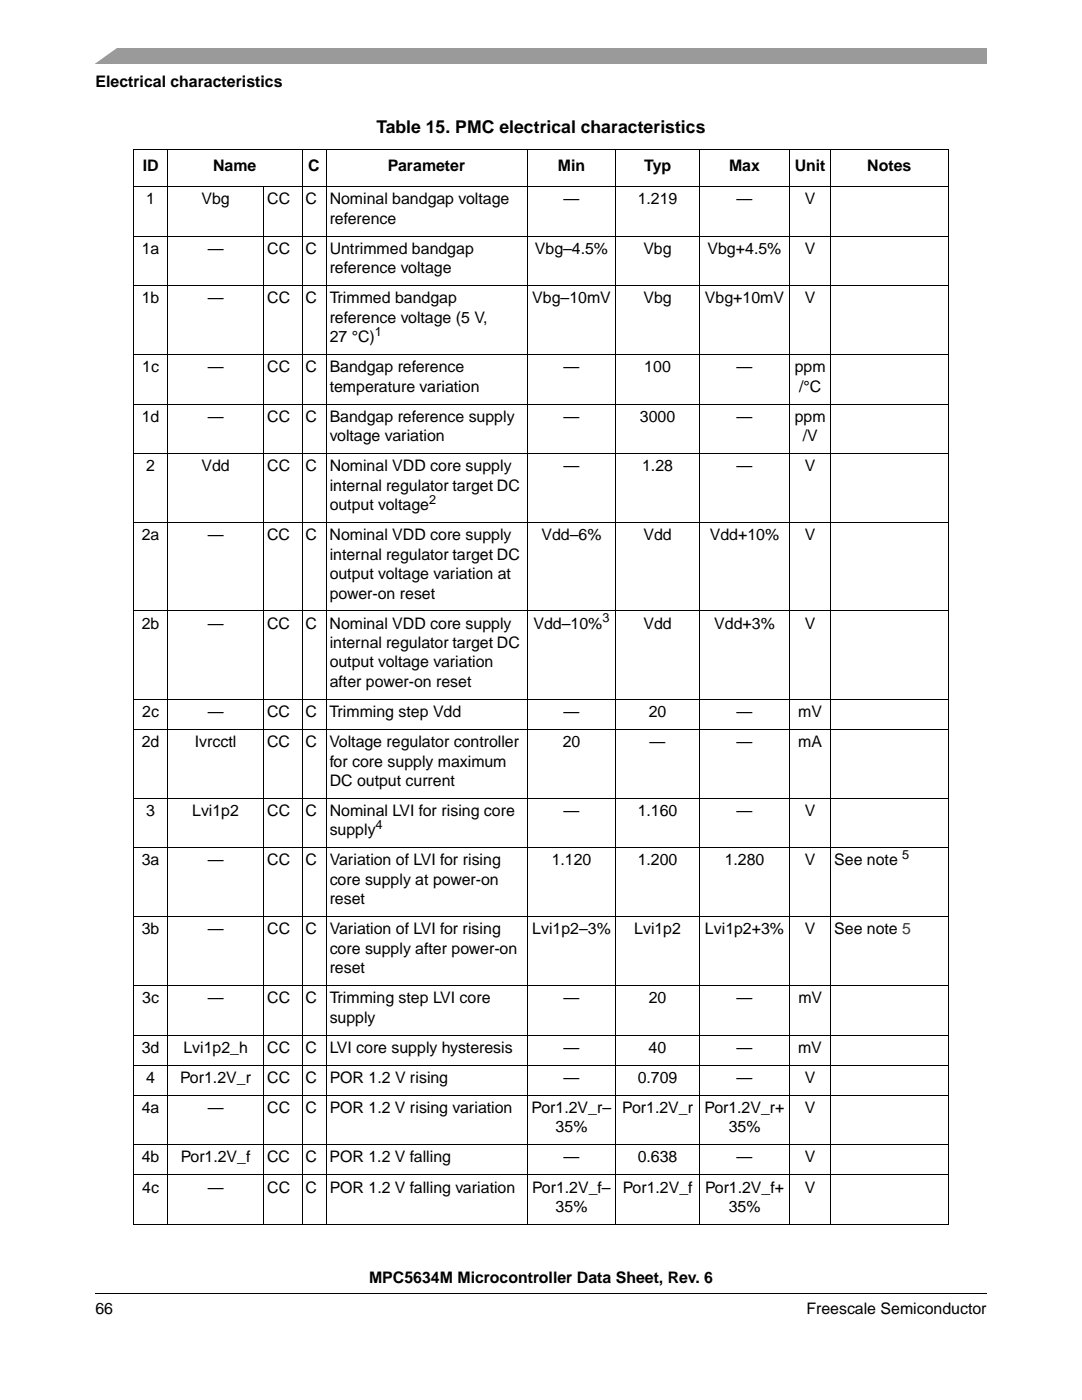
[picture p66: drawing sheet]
<svg xmlns="http://www.w3.org/2000/svg" width="216mm" height="279mm" viewBox="0 0 216 279" stroke-linecap="round" stroke-linejoin="round" font-family="sans-serif">
<defs><g id="words">
<text font-size="3.5" x="75.1" y="26.5">Table 15. PMC electrical characteristics</text>
<g font-size="3.2">
<text x="19.1" y="17.4">Electrical characteristics</text>
<text x="28.5" y="34.1">ID</text>
<text x="42.5" y="34.1">Name</text>
<text x="61.5" y="34.1">C</text>
<text x="77.4" y="34.1">Parameter</text>
<text x="111.3" y="34.1">Min</text>
<text x="128.5" y="34.1">Typ</text>
<text x="145.5" y="34.1">Max</text>
<text x="158.6" y="34.1">Unit</text>
<text x="173.1" y="34.1">Notes</text>
<text x="29.2" y="40.8">1</text>
<text x="40.2" y="40.8">Vbg</text>
<text x="53.3" y="40.8">CC</text>
<text x="61" y="40.8">C</text>
<text x="65.8" y="40.8">Nominal bandgap voltage</text>
<text x="112.5" y="40.8">—</text>
<text x="127.3" y="40.8">1.219</text>
<text x="147" y="40.8">—</text>
<text x="160.6" y="40.8">V</text>
<text x="65.8" y="44.7">reference</text>
<text x="28.3" y="50.7">1a</text>
<text x="41.4" y="50.7">—</text>
<text x="53.3" y="50.7">CC</text>
<text x="61" y="50.7">C</text>
<text x="65.8" y="50.7">Untrimmed bandgap</text>
<text x="106.7" y="50.7">Vbg–4.5%</text>
<text x="128.4" y="50.7">Vbg</text>
<text x="141.2" y="50.7">Vbg+4.5%</text>
<text x="160.6" y="50.7">V</text>
<text x="65.8" y="54.5">reference voltage</text>
<text x="28.3" y="60.5">1b</text>
<text x="41.4" y="60.5">—</text>
<text x="53.3" y="60.5">CC</text>
<text x="61" y="60.5">C</text>
<text x="65.8" y="60.5">Trimmed bandgap</text>
<text x="65.8" y="64.4">reference voltage (5 V,</text>
<text x="106.2" y="60.5">Vbg–10mV</text>
<text x="128.4" y="60.5">Vbg</text>
<text x="140.7" y="60.5">Vbg+10mV</text>
<text x="160.6" y="60.5">V</text>
<text x="65.8" y="68.3">27 °C)</text>
<text x="28.4" y="74.3">1c</text>
<text x="41.4" y="74.3">—</text>
<text x="53.3" y="74.3">CC</text>
<text x="61" y="74.3">C</text>
<text x="65.8" y="74.3">Bandgap reference</text>
<text x="112.5" y="74.3">—</text>
<text x="128.6" y="74.3">100</text>
<text x="147" y="74.3">—</text>
<text x="158.6" y="74.3">ppm</text>
<text x="65.8" y="78.2">temperature variation</text>
<text x="159.4" y="78.2">/°C</text>
<text x="28.3" y="84.2">1d</text>
<text x="41.4" y="84.2">—</text>
<text x="53.3" y="84.2">CC</text>
<text x="61" y="84.2">C</text>
<text x="65.8" y="84.2">Bandgap reference supply</text>
<text x="65.8" y="88.1">voltage variation</text>
<text x="112.5" y="84.2">—</text>
<text x="127.7" y="84.2">3000</text>
<text x="147" y="84.2">—</text>
<text x="158.6" y="84.2">ppm</text>
<text x="160.2" y="88.1">/V</text>
<text x="29.2" y="94">2</text>
<text x="40.2" y="94">Vdd</text>
<text x="53.3" y="94">CC</text>
<text x="61" y="94">C</text>
<text x="65.8" y="94">Nominal VDD core supply</text>
<text x="112.5" y="94">—</text>
<text x="128.1" y="94">1.28</text>
<text x="147" y="94">—</text>
<text x="160.6" y="94">V</text>
<text x="65.8" y="97.9">internal regulator target DC</text>
<text x="65.8" y="101.8">output voltage</text>
<text x="28.3" y="107.8">2a</text>
<text x="41.4" y="107.8">—</text>
<text x="53.3" y="107.8">CC</text>
<text x="61" y="107.8">C</text>
<text x="65.8" y="107.8">Nominal VDD core supply</text>
<text x="108.1" y="107.8">Vdd–6%</text>
<text x="128.4" y="107.8">Vdd</text>
<text x="141.6" y="107.8">Vdd+10%</text>
<text x="160.6" y="107.8">V</text>
<text x="65.8" y="111.7">internal regulator target DC</text>
<text x="65.8" y="115.6">output voltage variation at</text>
<text x="65.8" y="119.4">power-on reset</text>
<text x="28.3" y="125.5">2b</text>
<text x="41.4" y="125.5">—</text>
<text x="53.3" y="125.5">CC</text>
<text x="61" y="125.5">C</text>
<text x="65.8" y="125.5">Nominal VDD core supply</text>
<text x="106.5" y="125.5">Vdd–10%</text>
<text x="128.4" y="125.5">Vdd</text>
<text x="142.5" y="125.5">Vdd+3%</text>
<text x="160.6" y="125.5">V</text>
<text x="65.8" y="129.3">internal regulator target DC</text>
<text x="65.8" y="133.2">output voltage variation</text>
<text x="65.8" y="137.1">after power-on reset</text>
<text x="28.4" y="143.1">2c</text>
<text x="41.4" y="143.1">—</text>
<text x="53.3" y="143.1">CC</text>
<text x="61" y="143.1">C</text>
<text x="65.8" y="143.1">Trimming step Vdd</text>
<text x="112.5" y="143.1">—</text>
<text x="129.5" y="143.1">20</text>
<text x="147" y="143.1">—</text>
<text x="159.3" y="143.1">mV</text>
<text x="28.3" y="149.1">2d</text>
<text x="38.9" y="149.1">Ivrcctl</text>
<text x="53.3" y="149.1">CC</text>
<text x="61" y="149.1">C</text>
<text x="65.8" y="149.1">Voltage regulator controller</text>
<text x="112.3" y="149.1">20</text>
<text x="129.6" y="149.1">—</text>
<text x="147" y="149.1">—</text>
<text x="159.3" y="149.1">mA</text>
<text x="65.8" y="153">for core supply maximum</text>
<text x="65.8" y="156.8">DC output current</text>
<text x="29.2" y="162.8">3</text>
<text x="38.4" y="162.8">Lvi1p2</text>
<text x="53.3" y="162.8">CC</text>
<text x="61" y="162.8">C</text>
<text x="65.8" y="166.7">supply</text>
<text x="65.8" y="162.8">Nominal LVI for rising core</text>
<text x="112.5" y="162.8">—</text>
<text x="127.3" y="162.8">1.160</text>
<text x="147" y="162.8">—</text>
<text x="160.6" y="162.8">V</text>
<text x="28.3" y="172.7">3a</text>
<text x="41.4" y="172.7">—</text>
<text x="53.3" y="172.7">CC</text>
<text x="61" y="172.7">C</text>
<text x="65.8" y="172.7">Variation of LVI for rising</text>
<text x="110.1" y="172.7">1.120</text>
<text x="127.3" y="172.7">1.200</text>
<text x="144.6" y="172.7">1.280</text>
<text x="160.6" y="172.7">V</text>
<text x="166.5" y="172.7">See note</text>
<text x="65.8" y="176.6">core supply at power-on</text>
<text x="65.8" y="180.5">reset</text>
<text x="28.3" y="186.5">3b</text>
<text x="41.4" y="186.5">—</text>
<text x="53.3" y="186.5">CC</text>
<text x="61" y="186.5">C</text>
<text x="65.8" y="190.4">core supply after power-on</text>
<text x="65.8" y="186.5">Variation of LVI for rising</text>
<text x="106.2" y="186.5">Lvi1p2–3%</text>
<text x="126.6" y="186.5">Lvi1p2</text>
<text x="140.7" y="186.5">Lvi1p2+3%</text>
<text x="160.6" y="186.5">V</text>
<text x="166.5" y="186.5">See note 5</text>
<text x="65.8" y="194.2">reset</text>
<text x="28.4" y="200.2">3c</text>
<text x="41.4" y="200.2">—</text>
<text x="53.3" y="200.2">CC</text>
<text x="61" y="200.2">C</text>
<text x="65.8" y="200.2">Trimming step LVI core</text>
<text x="112.5" y="200.2">—</text>
<text x="129.5" y="200.2">20</text>
<text x="147" y="200.2">—</text>
<text x="159.3" y="200.2">mV</text>
<text x="65.8" y="204.1">supply</text>
<text x="28.3" y="210.1">3d</text>
<text x="36.6" y="210.1">Lvi1p2_h</text>
<text x="53.3" y="210.1">CC</text>
<text x="61" y="210.1">C</text>
<text x="65.8" y="210.1">LVI core supply hysteresis</text>
<text x="112.4" y="210.1">—</text>
<text x="129.4" y="210.1">40</text>
<text x="146.9" y="210.1">—</text>
<text x="159.3" y="210.1">mV</text>
<text x="29.2" y="216.1">4</text>
<text x="36" y="216.1">Por1.2V_r</text>
<text x="53.3" y="216.1">CC</text>
<text x="61" y="216.1">C</text>
<text x="65.8" y="216.1">POR 1.2 V rising</text>
<text x="112.5" y="216.1">—</text>
<text x="127.2" y="216.1">0.709</text>
<text x="147" y="216.1">—</text>
<text x="160.6" y="216.1">V</text>
<text x="28.3" y="222.1">4a</text>
<text x="41.4" y="222.1">—</text>
<text x="53.3" y="222.1">CC</text>
<text x="61" y="222.1">C</text>
<text x="65.8" y="222.1">POR 1.2 V rising variation</text>
<text x="106.1" y="222.1">Por1.2V_r–</text>
<text x="110.9" y="226">35%</text>
<text x="124.2" y="222.1">Por1.2V_r</text>
<text x="140.6" y="222.1">Por1.2V_r+</text>
<text x="145.4" y="226">35%</text>
<text x="160.6" y="222.1">V</text>
<text x="28.3" y="232">4b</text>
<text x="36.1" y="232">Por1.2V_f</text>
<text x="53.3" y="232">CC</text>
<text x="61" y="232">C</text>
<text x="65.8" y="232">POR 1.2 V falling</text>
<text x="112.5" y="232">—</text>
<text x="127.2" y="232">0.638</text>
<text x="147" y="232">—</text>
<text x="160.6" y="232">V</text>
<text x="28.4" y="238">4c</text>
<text x="41.5" y="238">—</text>
<text x="53.3" y="238">CC</text>
<text x="61" y="238">C</text>
<text x="65.8" y="238">POR 1.2 V falling variation</text>
<text x="106.2" y="238">Por1.2V_f–</text>
<text x="124.3" y="238">Por1.2V_f</text>
<text x="140.7" y="238">Por1.2V_f+</text>
<text x="160.6" y="238">V</text>
<text x="110.9" y="241.9">35%</text>
<text x="145.4" y="241.9">35%</text>
<text x="73.6" y="256.1">MPC5634M Microcontroller Data Sheet, Rev. 6</text>
<text x="19" y="262.3">66</text>
<text x="160.9" y="262.3">Freescale Semiconductor</text>
</g>
<g font-size="2.5">
<text x="74.8" y="67">1</text>
<text x="85.6" y="100.5">2</text>
<text x="120.2" y="124.2">3</text>
<text x="75" y="165.5">4</text>
<text x="180" y="171.4">5</text>
</g>
</g></defs>
<path d="M19 258.1v.1z" fill="#000"/>
<path d="M19 258.1h177.8" fill="none" stroke="#000" stroke-width=".2"/>
<path d="M19 9.5h177.8v3.2h-177.8z" fill="#9a9a9a"/>
<path d="M17.1 9.2h6.8l-5.3 3.8h-1.5z" fill="#fff"/>
<g fill="none" stroke="#000" stroke-width=".2">
<path d="M26.6 29.8h162.7M26.6 37.3h162.7M26.7 29.9v214.3M33.4 29.8v214.6M52.6 37.2v207.2M60.3 29.8v214.6M65.1 29.8v214.6M105.2 29.8v214.6M122.9 29.8v214.6M139.6 29.8v214.6M157.6 29.8v214.6M165.8 29.8v214.6"/>
<path d="M189.2 29.9v214.3M26.6 47.1h162.7M26.6 57h162.7M26.6 70.8h162.7M26.6 80.6h162.7M26.6 90.5h162.7M26.6 104.3h162.7M26.6 121.9h162.7M26.6 139.6h162.7M26.6 145.6h162.7M26.6 159.3h162.7M26.6 169.2h162.7"/>
<path d="M26.6 182.9h162.7M26.6 196.7h162.7M26.6 206.6h162.7M26.6 212.6h162.7M26.6 218.6h162.7M26.6 228.5h162.7M26.6 234.5h162.7M26.6 244.3h162.7"/>
</g>
<use href="#words"/>
</svg>
